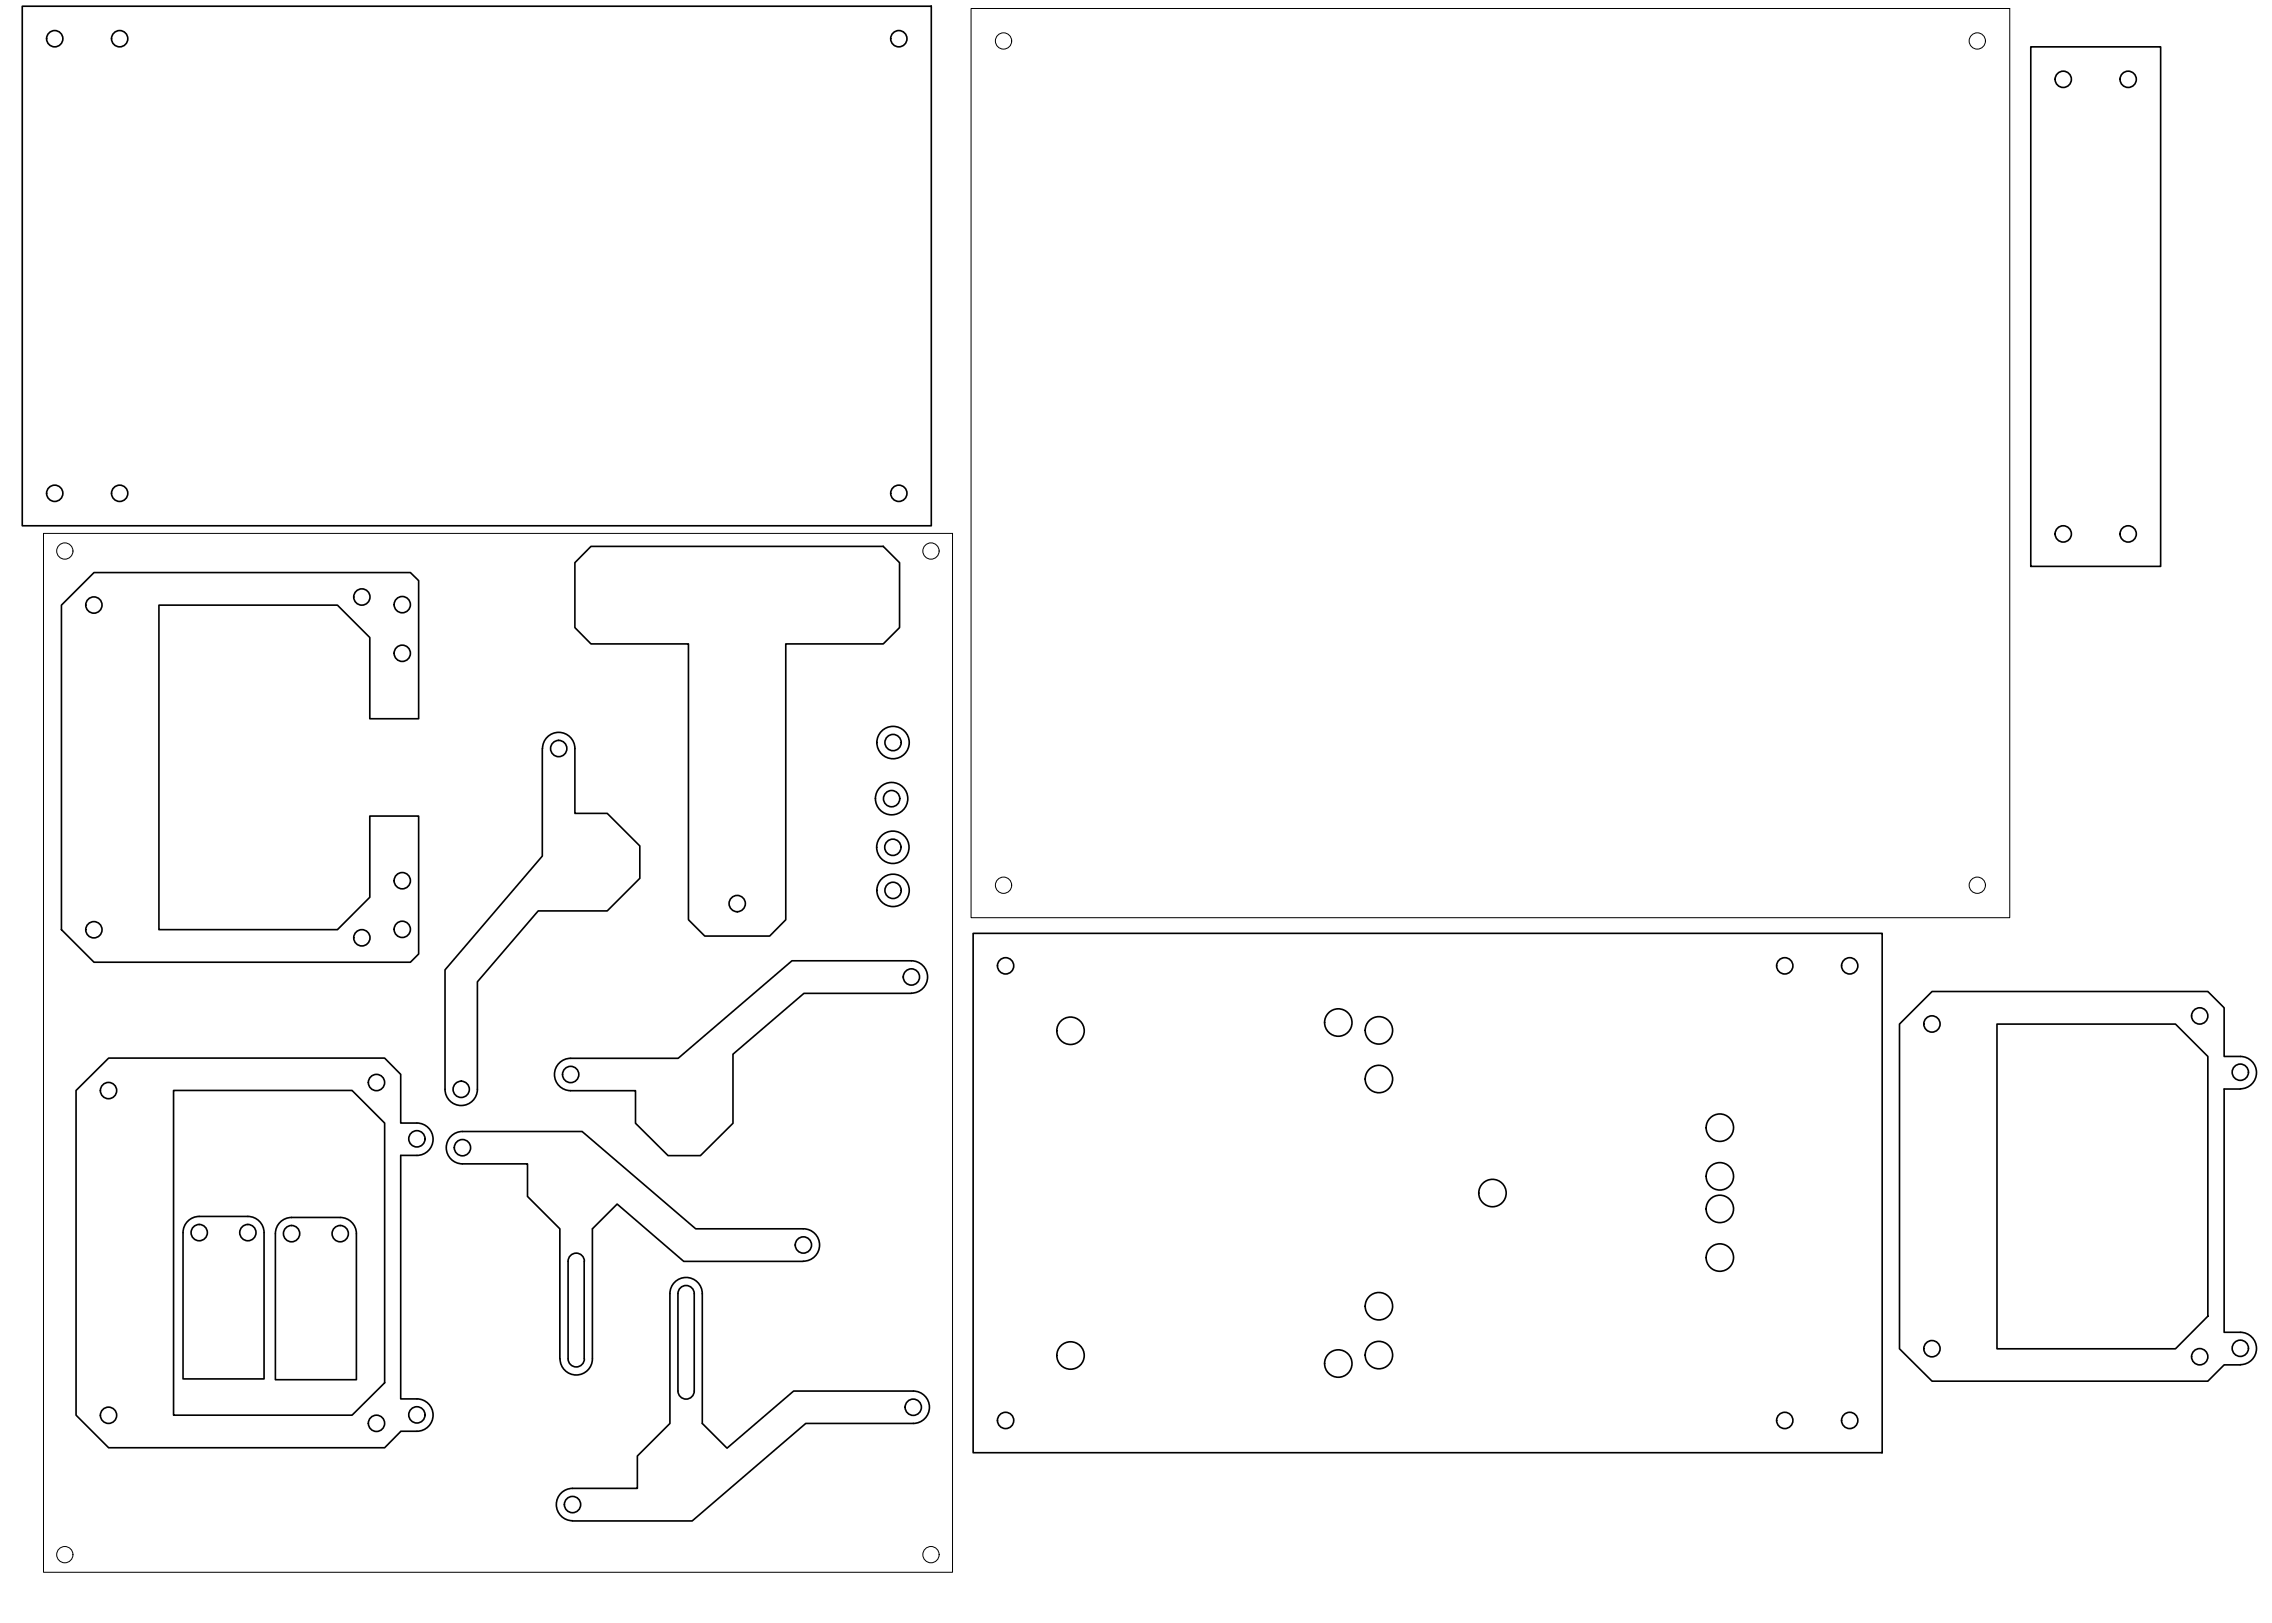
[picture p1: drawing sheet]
<svg xmlns="http://www.w3.org/2000/svg" width="700mm" height="500mm" viewBox="0 0 700 500" stroke-linecap="round" stroke-linejoin="round" font-family="sans-serif">
<!-- layer: Visible (ISO) -->
<g fill="none" stroke="#000" stroke-width=".51">
<path d="M6.9 1.9h280v160h-280zM625.6 14.4h40v160h-40zM182.1 168.3h90l5 5v20l-5 5h-30v85l-5 5h-20l-5-5v-85h-30l-5-5v-20zM18.9 186.4l10.1-10h97.4l2.6 2.4v42.6h-15.1v-25l-10-10h-54.9v99.9h54.9l10-9.9v-25.1h15.1v42.5l-2.6 2.6h-97.4l-10.1-10.1zM167.1 230.5v33.2l-30 35v36.8a5 5 0 0 0 5 5 5 5 0 0 0 5-5v-33.1l18.7-21.8h21.3l10-10.1v-9.9l-10-10.1h-10v-20M167.1 230.6a5 5 0 0 1 5-5 5 5 0 0 1 5 5M299.8 287.5h280v159.9h-280zM280.8 305.9a5 5 0 0 0 4.9-5 5 5 0 0 0-4.9-5h-36.8l-35.1 30.1h-33.1M280.8 306h-33.2l-21.8 18.7v21.3l-10 9.9h-10l-10-9.9v-10.1h-20M615.2 315.4h55l9.9 10v80l-9.9 10h-55zM23.4 335.9l10.1-10h85l4.9 5v15h5a5 5 0 0 1 5 5 5 5 0 0 1-4.9 5h-5.1v75h5.1a5 5 0 0 1 4.9 4.9 5 5 0 0 1-4.9 5h-5.1l-4.9 5.1h-85l-10.1-10zM53.5 335.9h55l10 10v80l-10 10h-55z"/>
<path d="M175.8 326a5 5 0 0 0-5 4.9 5 5 0 0 0 5 5M690.2 325.4a5 5 0 0 1 4.9 5 5 5 0 0 1-5 5M690.2 335.4h-5v75h5M690.2 325.4h-5v-15l-5.1-5h-84.9l-10 10v100l10 10h84.9l5.1-5h5M61.3 374.7h15.1M61.4 374.7a5 5 0 0 0-5 4.9v45.1h24.9v-45a5 5 0 0 0-4.9-5M86.6 376.2a5 5 0 0 1 3.2-1.2h15a5 5 0 0 1 5 5v45h-25v-45a5 5 0 0 1 1.8-3.8zM247.5 378.5h-33.2l-35-30h-36.8a5 5 0 0 0-5 5 5 5 0 0 0 5 5h20v10l10 10v40M247.5 378.5a5 5 0 0 1 5 5 5 5 0 0 1-5 4.9M175 388.5v30a2.51 2.51 0 0 0 2.5 2.5 2.51 2.51 0 0 0 2.5-2.5M175 388.5a2.51 2.51 0 0 1 2.5-2.5 2.51 2.51 0 0 1 2.5 2.5M180 388.5v30"/>
<path d="M206.4 398.4v40l-10.1 10.1v9.9h-20a5 5 0 0 0-4.9 5 5 5 0 0 0 5 5M206.4 398.4a5 5 0 0 1 5-4.9 5 5 0 0 1 4.9 4.9M208.9 398.4a2.51 2.51 0 0 1 2.5-2.5 2.51 2.51 0 0 1 2.5 2.5M208.9 398.4v30a2.51 2.51 0 0 0 2.5 2.5 2.51 2.51 0 0 0 2.5-2.5v-30M216.3 398.4v40l7.7 7.6 20.5-17.6h36.8a5 5 0 0 1 5 5 5 5 0 0 1-4.9 5h-33.2l-35 30.1h-36.9M247.5 388.5h-36.9l-20.5-17.6-7.6 7.6v40a5 5 0 0 1-5 5 5 5 0 0 1-5-5M690.2 410.4a5 5 0 0 1 4.9 4.9 5 5 0 0 1-5 5"/>
<circle cx="16.9" cy="11.9" r="2.51"/>
<circle cx="36.9" cy="11.9" r="2.51"/>
<circle cx="276.9" cy="11.9" r="2.51"/>
<circle cx="635.6" cy="24.4" r="2.51"/>
<circle cx="655.6" cy="24.4" r="2.51"/>
<circle cx="16.9" cy="151.9" r="2.51"/>
<circle cx="36.9" cy="151.9" r="2.51"/>
<circle cx="276.9" cy="151.9" r="2.51"/>
<circle cx="635.6" cy="164.4" r="2.51"/>
<circle cx="655.6" cy="164.4" r="2.51"/>
<circle cx="28.9" cy="186.4" r="2.51"/>
<circle cx="111.5" cy="183.9" r="2.51"/>
<circle cx="123.9" cy="186.2" r="2.51"/>
<circle cx="123.9" cy="201.2" r="2.51"/>
<circle cx="172.1" cy="230.6" r="2.51"/>
<circle cx="275.1" cy="228.7" r="2.51"/>
<circle cx="275.1" cy="228.7" r="5"/>
<circle cx="274.7" cy="246" r="2.51"/>
<circle cx="274.7" cy="246" r="5"/>
<circle cx="123.9" cy="271.3" r="2.51"/>
<circle cx="227.1" cy="278.3" r="2.51"/>
<circle cx="275.1" cy="261" r="2.51"/>
<circle cx="275.1" cy="261" r="5"/>
<circle cx="275.1" cy="274.2" r="2.51"/>
<circle cx="275.1" cy="274.2" r="5"/>
<circle cx="28.9" cy="286.4" r="2.51"/>
<circle cx="111.5" cy="288.8" r="2.51"/>
<circle cx="123.9" cy="286.2" r="2.51"/>
<circle cx="309.8" cy="297.5" r="2.51"/>
<circle cx="549.8" cy="297.5" r="2.51"/>
<circle cx="569.8" cy="297.5" r="2.51"/>
<circle cx="280.8" cy="300.9" r="2.51"/>
<circle cx="329.8" cy="317.5" r="4.2"/>
<circle cx="412.3" cy="314.9" r="4.2"/>
<circle cx="424.8" cy="317.4" r="4.2"/>
<circle cx="595.2" cy="315.4" r="2.51"/>
<circle cx="677.6" cy="312.9" r="2.51"/>
<circle cx="33.4" cy="335.9" r="2.51"/>
<circle cx="116" cy="333.4" r="2.51"/>
<circle cx="142.1" cy="335.5" r="2.51"/>
<circle cx="175.8" cy="330.9" r="2.51"/>
<circle cx="424.8" cy="332.3" r="4.2"/>
<circle cx="690.1" cy="330.2" r="2.51"/>
<circle cx="128.4" cy="350.8" r="2.51"/>
<circle cx="142.5" cy="353.5" r="2.51"/>
<circle cx="529.8" cy="347.3" r="4.2"/>
<circle cx="61.4" cy="379.6" r="2.51"/>
<circle cx="76.4" cy="379.6" r="2.51"/>
<circle cx="89.8" cy="380" r="2.51"/>
<circle cx="104.8" cy="380" r="2.51"/>
<circle cx="459.8" cy="367.5" r="4.2"/>
<circle cx="529.8" cy="372.3" r="4.2"/>
<circle cx="529.8" cy="362.3" r="4.2"/>
<circle cx="247.5" cy="383.5" r="2.51"/>
<circle cx="529.8" cy="387.3" r="4.2"/>
<circle cx="329.8" cy="417.5" r="4.2"/>
<circle cx="412.3" cy="420" r="4.2"/>
<circle cx="424.8" cy="417.4" r="4.2"/>
<circle cx="424.8" cy="402.3" r="4.2"/>
<circle cx="595.2" cy="415.4" r="2.51"/>
<circle cx="677.6" cy="417.9" r="2.51"/>
<circle cx="690.1" cy="415.3" r="2.51"/>
<circle cx="33.4" cy="435.9" r="2.51"/>
<circle cx="116" cy="438.4" r="2.51"/>
<circle cx="128.4" cy="435.8" r="2.51"/>
<circle cx="281.3" cy="433.4" r="2.51"/>
<circle cx="309.8" cy="437.5" r="2.51"/>
<circle cx="549.8" cy="437.5" r="2.51"/>
<circle cx="569.8" cy="437.5" r="2.51"/>
<circle cx="176.4" cy="463.4" r="2.51"/>
</g>
<!-- layer: Sketch Geometry (ISO) -->
<g fill="none" stroke="#000" stroke-width=".31">
<path d="M299.1 2.6h320v280.1h-320zM13.4 164.3h280v320h-280z"/>
<circle cx="309.1" cy="12.6" r="2.51"/>
<circle cx="609.1" cy="12.6" r="2.51"/>
<circle cx="20" cy="169.7" r="2.51"/>
<circle cx="286.8" cy="169.7" r="2.51"/>
<circle cx="309.1" cy="272.7" r="2.51"/>
<circle cx="609.1" cy="272.7" r="2.51"/>
<circle cx="20" cy="478.8" r="2.51"/>
<circle cx="286.8" cy="478.8" r="2.51"/>
</g>
</svg>
